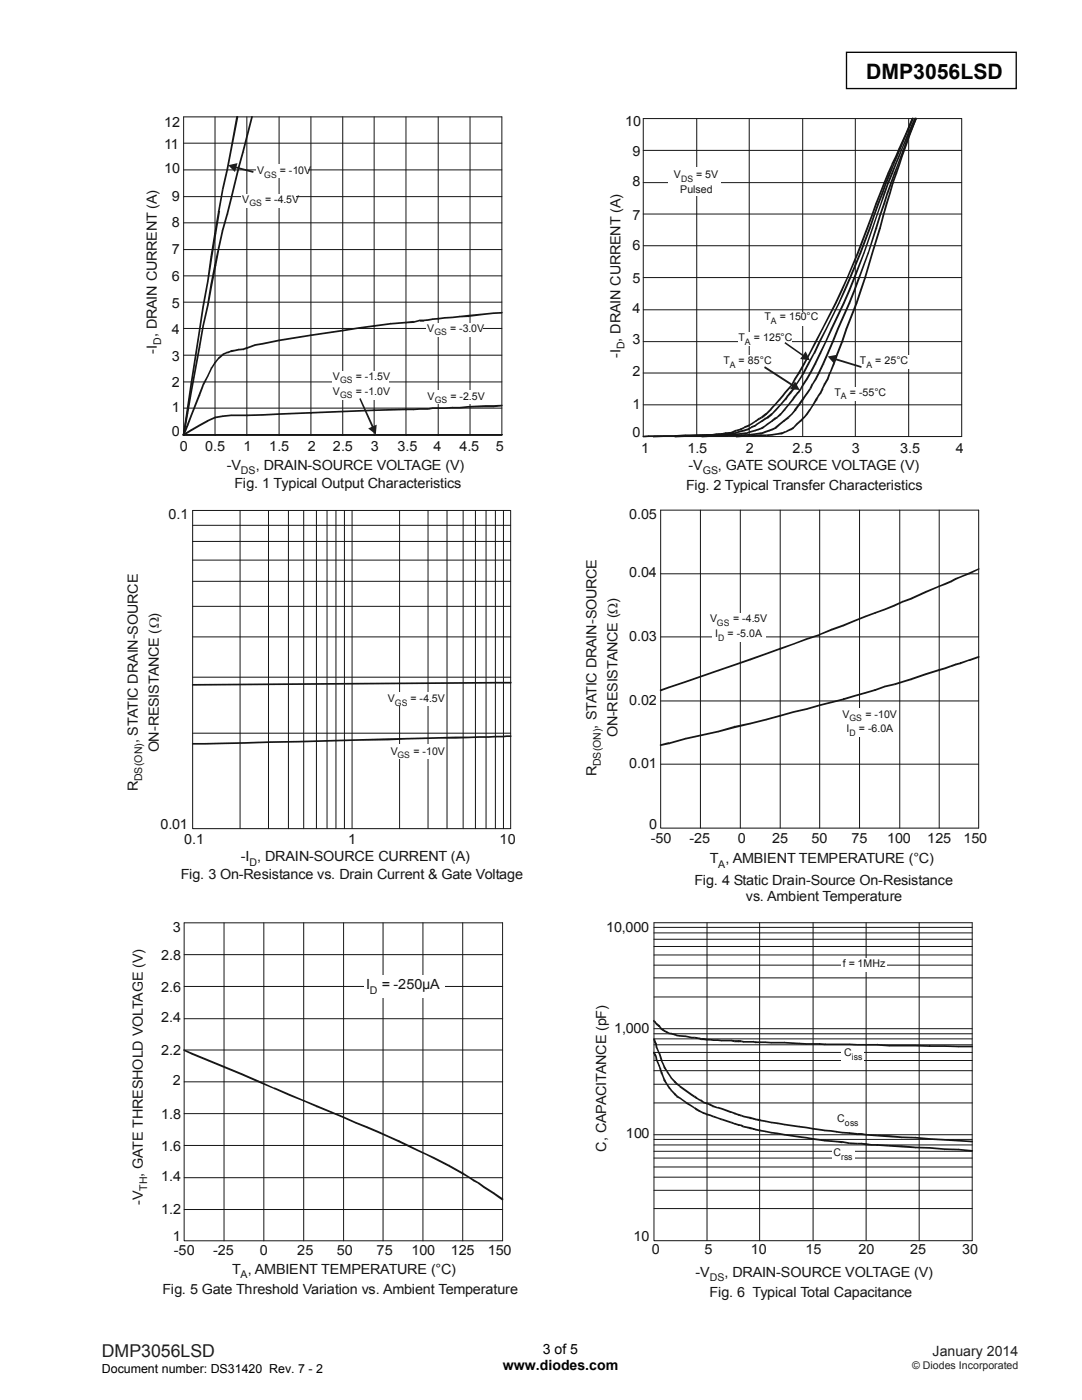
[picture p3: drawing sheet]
<svg xmlns="http://www.w3.org/2000/svg" width="216mm" height="279mm" viewBox="0 0 216 279" stroke-linecap="round" stroke-linejoin="round" font-family="sans-serif">
<defs><g id="words">
<text font-size="4.2" x="172.8" y="15.8">DMP3056LSD</text>
<text font-size="3.5" fill="#231f20" x="20.3" y="270.9">DMP3056LSD</text>
<g font-size="2.8" fill="#131516">
<text x="32.7" y="29.8">11</text>
<text x="32.7" y="25.3">12</text>
<text x="124.7" y="25.1">10</text>
<text x="32.7" y="34.6">10</text>
<text x="126.2" y="31.1">9</text>
<text x="34.3" y="40.1">9</text>
<text x="126.2" y="37.1">8</text>
<text x="34.3" y="45.4">8</text>
<text x="126.2" y="43.9">7</text>
<text x="34.3" y="50.7">7</text>
<text x="126.2" y="49.8">6</text>
<text x="34.3" y="56.1">6</text>
<text x="126.2" y="56.5">5</text>
<text x="34.3" y="61.4">5</text>
<text x="126.2" y="62.5">4</text>
<text x="31.3" y="70.5" transform="rotate(-90 31.3 70.5)">-I , DRAIN CURRENT (A)</text>
<text x="34.3" y="66.6">4</text>
<text x="123.8" y="71.4" transform="rotate(-90 123.8 71.4)">-I , DRAIN CURRENT (A)</text>
<text x="126.2" y="68.6">3</text>
<text x="34.3" y="77.2">2</text>
<text x="34.3" y="72.1">3</text>
<text x="126.2" y="75">2</text>
<text x="34.3" y="82.2">1</text>
<text x="126.2" y="81.6">1</text>
<text x="34.3" y="87">0</text>
<text x="35.9" y="89.9">0</text>
<text x="41" y="89.9">0.5</text>
<text x="48.6" y="89.9">1</text>
<text x="53.7" y="89.9">1.5</text>
<text x="61.4" y="89.9">2</text>
<text x="66.4" y="89.9">2.5</text>
<text x="74" y="89.9">3</text>
<text x="79.3" y="89.9">3.5</text>
<text x="86.5" y="89.9">4</text>
<text x="91.7" y="89.9">4.5</text>
<text x="99" y="89.9">5</text>
<text x="126.2" y="87.2">0</text>
<text x="45.3" y="93.7">-V</text>
<text x="51" y="93.7">, DRAIN-SOURCE VOLTAGE (V)</text>
<text x="127.9" y="90.4">1</text>
<text x="137.2" y="90.4">1.5</text>
<text x="137.4" y="93.8">-V</text>
<text x="143.2" y="93.8">, GATE SOURCE VOLTAGE (V)</text>
<text x="148.8" y="90.4">2</text>
<text x="158.1" y="90.4">2.5</text>
<text x="170" y="90.4">3</text>
<text x="179.6" y="90.4">3.5</text>
<text x="190.7" y="90.4">4</text>
<text x="46.8" y="97.5">Fig. 1 Typical Output Characteristics</text>
<text x="136.9" y="97.8">Fig. 2 Typical Transfer Characteristics</text>
<text x="33.6" y="103.6">0.1</text>
<text x="125.6" y="103.6">0.05</text>
<text x="125.6" y="115.2">0.04</text>
<text x="125.6" y="128">0.03</text>
<text x="125.6" y="140.7">0.02</text>
<text x="27.5" y="148.4" transform="rotate(-90 27.5 148.4)">, STATIC DRAIN-SOURCE</text>
<text x="119" y="145.4" transform="rotate(-90 119 145.4)">, STATIC DRAIN-SOURCE</text>
<text x="123.2" y="147.2" transform="rotate(-90 123.2 147.2)">ON-RESISTANCE (Ω)</text>
<text x="31.7" y="150.1" transform="rotate(-90 31.7 150.1)">ON-RESISTANCE (Ω)</text>
<text x="119" y="155" transform="rotate(-90 119 155)">R</text>
<text x="125.6" y="153.4">0.01</text>
<text x="27.5" y="157.9" transform="rotate(-90 27.5 157.9)">R</text>
<text x="32" y="165.5">0.01</text>
<text x="129.5" y="165.4">0</text>
<text x="36.7" y="168.4">0.1</text>
<text x="48.1" y="171.9">-I , DRAIN-SOURCE CURRENT (A)</text>
<text x="69.5" y="168.4">1</text>
<text x="99.7" y="168.4">10</text>
<text x="129.9" y="168.3">-50</text>
<text x="137.6" y="168.3">-25</text>
<text x="141.6" y="172.3">T , AMBIENT TEMPERATURE (°C)</text>
<text x="147.2" y="168.3">0</text>
<text x="154.1" y="168.3">25</text>
<text x="161.9" y="168.3">50</text>
<text x="169.9" y="168.3">75</text>
<text x="177" y="168.3">100</text>
<text x="185" y="168.3">125</text>
<text x="192.2" y="168.3">150</text>
<text x="36.1" y="175.4">Fig. 3 On-Resistance vs. Drain Current &amp; Gate Voltage</text>
<text x="138.6" y="176.6">Fig. 4 Static Drain-Source On-Resistance</text>
<text x="148.8" y="179.7">vs. Ambient Temperature</text>
<text x="32.2" y="191.5">2.8</text>
<text x="34.5" y="186">3</text>
<text x="120.9" y="186">10,000</text>
<text x="32.2" y="198">2.6</text>
<text x="73" y="197.5">I</text>
<text x="76.2" y="197.5">= -250µA</text>
<text x="32.2" y="204">2.4</text>
<text x="122.5" y="206.1">1,000</text>
<text x="32.2" y="210.6">2.2</text>
<text x="34.5" y="216.6">2</text>
<text x="32.2" y="223.3">1.8</text>
<text x="124.9" y="227.1">100</text>
<text x="32.2" y="229.7">1.6</text>
<text x="120.9" y="229.8" transform="rotate(-90 120.9 229.8)">C, CAPACITANCE (pF)</text>
<text x="28.5" y="234.9" transform="rotate(-90 28.5 234.9)">, GATE THRESHOLD VOLTAGE (V)</text>
<text x="32.2" y="235.7">1.4</text>
<text x="28.5" y="240.5" transform="rotate(-90 28.5 240.5)">-V</text>
<text x="32.2" y="242.3">1.2</text>
<text x="34.5" y="247.7">1</text>
<text x="34.7" y="250.5">-50</text>
<text x="42.5" y="250.5">-25</text>
<text x="51.9" y="250.5">0</text>
<text x="59.3" y="250.5">25</text>
<text x="67.2" y="250.5">50</text>
<text x="75.2" y="250.5">75</text>
<text x="82.1" y="250.5">100</text>
<text x="90" y="250.5">125</text>
<text x="97.3" y="250.5">150</text>
<text x="126.4" y="247.7">10</text>
<text x="130.1" y="250.3">0</text>
<text x="140.6" y="250.3">5</text>
<text x="149.8" y="250.3">10</text>
<text x="160.7" y="250.3">15</text>
<text x="171.3" y="250.3">20</text>
<text x="181.6" y="250.3">25</text>
<text x="192" y="250.3">30</text>
<text x="46.3" y="254.2">T , AMBIENT TEMPERATURE (°C)</text>
<text x="138.8" y="254.8">-V</text>
<text x="144.5" y="254.8">, DRAIN-SOURCE VOLTAGE (V)</text>
<text x="32.4" y="258.2">Fig. 5 Gate Threshold Variation vs. Ambient Temperature</text>
<text x="141.6" y="258.9">Fig. 6 Typical Total Capacitance</text>
</g>
<g font-size="2.8">
<text x="100.3" y="273.5">www.diodes.com</text>
<text x="108.3" y="270.2">3 of 5</text>
</g>
<text font-size="2.8" fill="#231f20" x="186.1" y="270.6">January 2014</text>
<text font-size="2.5" x="20.3" y="274">Document number: DS31420 Rev. 7 - 2</text>
<g font-size="2.1" fill="#131516">
<text x="51.3" y="34.7">V</text>
<text x="55.9" y="34.7">= -10V</text>
<text x="134.5" y="35.6">V</text>
<text x="138.9" y="35.6">= 5V</text>
<text x="48.3" y="40.5">V</text>
<text x="52.9" y="40.5">= -4.5V</text>
<text x="135.7" y="38.6">Pulsed</text>
<text x="152.5" y="63.9">T</text>
<text x="155.6" y="63.9">= 150°C</text>
<text x="32.2" y="68.9" transform="rotate(-90 32.2 68.9)">D</text>
<text x="85.2" y="66.2">V</text>
<text x="89.8" y="66.2">= -3.0V</text>
<text x="124.6" y="69.7" transform="rotate(-90 124.6 69.7)">D</text>
<text x="147.4" y="68.1">T</text>
<text x="150.4" y="68.1">= 125°C</text>
<text x="66.4" y="75.8">V</text>
<text x="71" y="75.8">= -1.5V</text>
<text x="144.3" y="72.7">T</text>
<text x="147.4" y="72.7">= 85°C</text>
<text x="171.6" y="72.7">T</text>
<text x="174.6" y="72.7">= 25°C</text>
<text x="66.4" y="78.8">V</text>
<text x="71" y="78.8">= -1.0V</text>
<text x="85.3" y="79.8">V</text>
<text x="89.9" y="79.8">= -2.5V</text>
<text x="166.5" y="79">T</text>
<text x="169.6" y="79">= -55°C</text>
<text x="48.1" y="94.6">DS</text>
<text x="140.3" y="94.7">GS</text>
<text x="141.7" y="124.2">V</text>
<text x="146.3" y="124.2">= -4.5V</text>
<text x="142.7" y="127.2">I</text>
<text x="145.2" y="127.2">= -5.0A</text>
<text x="77.4" y="140.1">V</text>
<text x="81.9" y="140.1">= -4.5V</text>
<text x="168.1" y="143.2">V</text>
<text x="172.7" y="143.2">= -10V</text>
<text x="168.9" y="146.2">I</text>
<text x="171.3" y="146.2">= -6.0A</text>
<text x="28.4" y="155.9" transform="rotate(-90 28.4 155.9)">DS(ON)</text>
<text x="78" y="150.6">V</text>
<text x="82.5" y="150.6">= -10V</text>
<text x="119.9" y="152.9" transform="rotate(-90 119.9 152.9)">DS(ON)</text>
<text x="49.8" y="172.7">D</text>
<text x="143.3" y="173.1">A</text>
<text x="168.2" y="193">f = 1MHz</text>
<text x="73.8" y="198.3">D</text>
<text x="168.4" y="210.7">C</text>
<text x="167.1" y="224">C</text>
<text x="166.3" y="230.7">C</text>
<text x="29.4" y="237.7" transform="rotate(-90 29.4 237.7)">TH</text>
<text x="48" y="255.1">A</text>
<text x="141.7" y="255.7">DS</text>
</g>
<text font-size="2.1" fill="#231f20" x="182" y="273.2">© Diodes Incorporated</text>
<g font-size="1.8" fill="#131516">
<text x="52.7" y="35.4">GS</text>
<text x="49.8" y="41.2">GS</text>
<text x="135.9" y="36.3">DS</text>
<text x="153.8" y="64.7">A</text>
<text x="86.7" y="66.9">GS</text>
<text x="148.7" y="68.8">A</text>
<text x="67.9" y="76.5">GS</text>
<text x="145.6" y="73.3">A</text>
<text x="172.9" y="73.4">A</text>
<text x="67.9" y="79.5">GS</text>
<text x="86.8" y="80.5">GS</text>
<text x="167.8" y="79.7">A</text>
<text x="143.1" y="124.9">GS</text>
<text x="143.3" y="127.9">D</text>
<text x="78.8" y="140.8">GS</text>
<text x="169.5" y="143.9">GS</text>
<text x="169.5" y="146.8">D</text>
<text x="79.3" y="151.3">GS</text>
<text x="169.9" y="211.5">iss</text>
<text x="168.6" y="224.8">oss</text>
<text x="167.8" y="231.5">rss</text>
</g>
</g></defs>
<path d="M168.9 10.4h33.9v7.3h-33.9z" fill="none" stroke="#000" stroke-width=".26"/>
<g fill="none" stroke="#131516" stroke-width=".2">
<path d="M36.6 23.3h63.5v63.5h-63.5zM36.6 39.2h63.5M36.6 33.9h63.5M36.6 28.6h63.5M42.9 23.3v63.5M49.3 23.3v63.5M55.7 23.3v63.5M62 23.3v63.5M68.4 23.3v63.5M74.7 23.3v63.5M81 23.3v63.5M87.4 23.3v63.5"/>
<path d="M93.8 23.3v63.5M36.6 55.1h63.5M36.6 49.8h63.5M36.6 44.5h63.5M36.6 76.2h63.5M36.6 70.9h63.5M36.6 65.6h63.5M36.6 60.3h63.5M36.6 81.4h63.5"/>
</g>
<g fill="#131516">
<path d="M36.5 86.6h.1v.4l-.1-.1zM36.6 86.6h6.3v.4h-6.3zM42.9 86.6l.3 .2-.3 .2z"/>
<path d="M42.8 86.6l.1 .4-.2-.2zM42.9 86.6h6.4v.4h-6.4zM49.3 86.6h.1v.3l-.1 .1z"/>
<path d="M49.2 86.6l.1 .4-.2-.2zM49.3 86.6h3.2v.4h-3.2zM52.5 86.6h3.2v.4h-3.2zM55.7 86.6h.2v.3l-.2 .1z"/>
<path d="M55.6 86.6l.1 .4-.2-.2zM55.7 86.6h6.3v.4h-6.3zM62 86.6h.2v.3l-.2 .1z"/>
<path d="M62 86.6v.4l-.1-.2zM62 86.6h6.4v.4h-6.4zM68.4 86.6l.2 .2-.2 .2z"/>
<path d="M68.2 86.6h.2v.4l-.2-.1zM68.4 86.6h6.3v.4h-6.3zM74.7 86.6l.2 .2-.2 .2z"/>
<path d="M74.6 86.6l.1 .4-.2-.2zM74.7 86.6h6.3v.4h-6.3zM81 86.6h.2v.3l-.2 .1z"/>
<path d="M80.9 86.6l.1 .4-.2-.2zM81 86.6h1.5v.4h-1.5zM82.5 86.6h1.3v.4h-1.3zM83.8 86.6h.8v.4h-.8zM84.6 86.6h.8v.4h-.8zM85.4 86.6h.9v.4h-.9zM86.3 86.6h1.1v.4h-1.1zM87.4 86.6h.2v.3l-.2 .1z"/>
<path d="M87.4 86.6v.4l-.1-.2zM87.4 86.6h1.3v.4h-1.3zM88.7 86.6h1.5v.4h-1.5zM90.2 86.6h1.6v.4h-1.6zM91.8 86.6h1.7v.4h-1.7zM93.5 86.6h3.3v.4h-3.3zM96.8 86.6h1.6v.4h-1.6zM98.4 86.6h1.7v.4h-1.7zM100.1 86.6l.2 .2-.2 .2z"/>
<path d="M36.5 86.6h.1v.4l-.1-.1zM36.6 86.6h6.3v.4h-6.3zM42.9 86.6l.3 .2-.3 .2z"/>
<path d="M42.8 86.6l.1 .4-.2-.2zM42.9 86.6h6.4v.4h-6.4zM49.3 86.6h.1v.3l-.1 .1z"/>
<path d="M49.2 86.6l.1 .4-.2-.2zM49.3 86.6h3.2v.4h-3.2zM52.5 86.6h3.2v.4h-3.2zM55.7 86.6h.2v.3l-.2 .1z"/>
<path d="M55.6 86.6l.1 .4-.2-.2zM55.7 86.6h6.3v.4h-6.3zM62 86.6h.2v.3l-.2 .1z"/>
<path d="M62 86.6v.4l-.1-.2zM62 86.6h6.4v.4h-6.4zM68.4 86.6l.2 .2-.2 .2z"/>
<path d="M68.2 86.6h.2v.4l-.2-.1zM68.4 86.6h6.3v.4h-6.3zM74.7 86.6l.2 .2-.2 .2z"/>
<path d="M74.6 86.6l.1 .4-.2-.2zM74.7 86.6h6.3v.4h-6.3zM81 86.6h.2v.3l-.2 .1z"/>
<path d="M80.9 86.6l.1 .4-.2-.2zM81 86.6h1.5v.4h-1.5zM82.5 86.6h1.3v.4h-1.3zM83.8 86.6h.8v.4h-.8zM84.6 86.6h.8v.4h-.8zM85.4 86.6h.9v.4h-.9zM86.3 86.6h1.1v.4h-1.1zM87.4 86.6h.2v.3l-.2 .1z"/>
<path d="M87.4 86.6v.4l-.1-.2zM87.4 86.6h1.3v.4h-1.3zM88.7 86.6h1.5v.4h-1.5zM90.2 86.6h1.6v.4h-1.6zM91.8 86.6h1.7v.4h-1.7zM93.5 86.6h3.3v.4h-3.3zM96.8 86.6h1.6v.4h-1.6zM98.4 86.6h1.7v.4h-1.7zM100.1 86.6l.2 .2-.2 .2z"/>
<path d="M36.5 86.7l.1-.1 .1 .4-.2-.1zM36.6 86.6l1.5-.9 .1 .3-1.5 1zM38.1 85.7l.1 .2zM38.1 85.7l1.6-.9 .2 .3-1.7 .9zM39.7 84.8l1.7-1 .2 .4-1.7 .9zM41.4 83.8l.1 .2zM41.4 83.8l1.5-.7 .1 .4-1.5 .7zM42.9 83.1l.2 .1-.1 .3z"/>
<path d="M42.7 83.3l.2-.2 .1 .4zM42.9 83.1l1.5-.2 .1 .3-1.5 .3zM44.4 82.9v.2zM44.4 82.9l1.7-.2v.4l-1.6 .1zM46.1 82.7v.2zM46.1 82.7h1.5v.4h-1.5zM47.6 82.7h1.7v.4h-1.7zM49.3 82.7l.1 .1v.3h-.1z"/>
<path d="M49.1 82.9l.2-.2v.4zM49.3 82.7l3.1-.1 .1 .4-3.2 .1zM52.4 82.6l3.3-.1v.3l-3.2 .2zM55.7 82.5l.2 .1v.2h-.2z"/>
<path d="M55.5 82.6l.2-.1v.3zM55.7 82.5l6.3-.3v.3l-6.3 .3zM62 82.2l.2 .3h-.2z"/>
<path d="M61.9 82.4l.1-.2v.3zM62 82.2l6.4-.2v.3l-6.4 .2zM68.4 82l.2 .1-.2 .2z"/>
<path d="M68.2 82h.2v.3h-.2zM68.4 82l6.3-.3v.3l-6.3 .3zM74.7 81.7l.2 .2-.2 .1z"/>
<path d="M74.6 81.7l.1 .3-.2-.1zM74.7 81.7l6.3-.2v.4l-6.3 .1zM81 81.5l.2 .1v.3h-.2z"/>
<path d="M80.8 81.7l.2-.2v.4zM81 81.5h1.5v.4h-1.5zM82.5 81.7v.2zM82.5 81.5l1.3-.1v.4l-1.3 .1zM83.8 81.4v.2zM83.8 81.4h.8v.4h-.8zM84.6 81.4h.8v.4h-.8zM85.4 81.6l.1 .2zM85.4 81.4l.9-.1v.3l-.8 .2zM86.3 81.3v.1zM86.3 81.3h1.1v.3h-1.1zM87.4 81.3l.2 .1v.2h-.2z"/>
<path d="M87.3 81.4l.1-.1v.3zM87.4 81.3h1.3v.3h-1.3zM88.7 81.4v.2zM88.7 81.3l1.5-.1v.3l-1.5 .1zM90.2 81.2v.2zM90.2 81.2h1.6v.3h-1.6zM91.8 81.4v.1zM91.8 81.2l1.6-.2 .1 .4-1.7 .1zM93.4 81l.1 .2zM93.4 81l3.4-.1v.4l-3.3 .1zM96.8 80.9v.1zM96.8 80.9h1.6v.4h-1.6zM98.4 81v.3zM98.4 80.9l1.7-.1v.3l-1.7 .2zM100.1 80.8l.2 .1-.2 .2z"/>
<path d="M36.5 86.7l.3 .2-.2 .1zM37.2 84.8l.4 .2-.8 1.9-.3-.2zM37.4 84.9l.2 .1zM38 82.9l.3 .1-.7 2-.4-.2zM38 82.9h.2zM39.6 78.8l.3 .1-1.6 4.1-.3-.1zM39.8 78.8l.1 .1zM40.4 76.8l.3 .1-.8 2-.3-.1zM40.4 76.7l.1 .1zM41.3 75l.3 .2-.9 1.7-.3-.2zM41.5 75.1l.1 .1zM42.1 73.4l.2 .2-.7 1.6-.3-.2zM42.1 73.4l.1 .1zM42.8 72.2l.3 .2-.8 1.2-.2-.2zM42.9 72.2h.2v.2l-.3-.2z"/>
<path d="M42.8 72.2l.3 .2-.3 .1zM43.6 71.3l.2 .2-.7 .9-.3-.2zM43.6 71.3l.1 .1zM43.6 71.3l.7-.7 .3 .3-.8 .7zM44.4 70.5v.2zM44.4 70.5l.9-.3 .1 .3-.9 .4zM45.3 70.2l.1 .2zM45.3 70.2l.7-.2 .2 .2-.8 .3zM46 69.9l.1 .1zM46 69.9l.8-.1 .1 .3-.8 .2zM46.8 69.8l.8-.2v.4l-.7 .1zM47.6 69.6v.2zM47.6 69.6l.9-.1 .1 .4-1 .1zM48.5 69.7l.1 .2zM48.5 69.5l.7-.2 .1 .3-.7 .3zM49.2 69.3l.2 .1-.1 .2z"/>
<path d="M49.1 69.4l.2-.1v.3zM49.3 69.3l1.6-.6v.3l-1.6 .6zM50.9 68.7v.2zM50.9 68.7l1.5-.3 .1 .4-1.6 .2zM52.5 68.6v.2zM52.4 68.4l3.3-.6 .1 .3-3.3 .7zM55.7 67.8h.2v.3z"/>
<path d="M55.6 67.8h.1l.1 .3-.3-.1zM55.7 67.8l3.1-.6 .1 .4-3.1 .5zM58.8 67.2l3.2-.5v.4l-3.1 .5zM62 66.7l.2 .2-.2 .2z"/>
<path d="M61.9 66.8l.1-.1v.4zM62 66.7l6.3-.9 .1 .3-6.4 1zM68.3 65.8l.3 .2-.2 .1z"/>
<path d="M68.2 65.9l.1-.1 .1 .3zM68.3 65.8l3.2-.5v.3l-3.1 .5zM71.5 65.3v.2zM71.5 65.3l3.2-.4v.3l-3.2 .4zM74.7 64.9l.2 .1-.2 .2z"/>
<path d="M74.5 65l.2-.1v.3zM74.7 64.9l3.2-.4v.3l-3.2 .4zM77.9 64.5v.1zM77.9 64.5l3.1-.3v.3l-3.1 .3zM81 64.2l.2 .2-.2 .1z"/>
<path d="M80.8 64.4l.2-.2v.3zM81 64.2l1.5-.2v.5h-1.5zM82.5 64.3v.2zM82.5 64.1l1.3-.3v.3l-1.3 .4zM83.8 63.8v.1zM83.8 63.8h.8v.4h-.8zM84.6 63.9v.3zM84.6 63.8l.8-.1 .1 .3-.9 .1zM85.4 63.7l.9-.2v.4l-.8 .1zM86.3 63.5v.2zM86.3 63.5l1.1-.1 .1 .4-1.2 .1zM87.4 63.4h.2l-.1 .4z"/>
<path d="M87.4 63.4l.1 .4-.2-.2zM87.4 63.4l1.3-.1v.3l-1.2 .2zM88.7 63.3v.1zM88.7 63.3l1.5-.1v.3l-1.5 .1zM90.2 63.2l1.6-.2v.4l-1.6 .1zM91.8 63v.2zM91.8 63l1.6-.2 .1 .5-1.7 .1zM93.5 63v.3zM93.4 62.8l3.4-.3v.3l-3.3 .5zM96.8 62.5v.2zM96.8 62.5l1.6-.2v.4l-1.6 .1zM98.4 62.3h1.7v.3l-1.7 .1zM100.1 62.3h.2l-.2 .3z"/>
<path d="M36.5 86.7l.3 .1-.1 .2h-.1zM37.2 82.5h.4l-.8 4.3-.3-.1zM37.4 82.5h.2zM38 78.2h.3l-.7 4.3h-.4zM38 78.2h.2zM39.6 69.4h.3l-1.6 8.8h-.3zM39.8 69.4h.1zM40.4 65h.3l-.8 4.4h-.3zM40.4 65h.1zM41.3 60.9l.3 .1-.9 4h-.3zM41.5 60.9l.1 .1zM42 56.7l.4 .1-.8 4.2-.3-.1zM42 56.7l.2 .1zM42.7 52.9l.5 .1-.8 3.8-.4-.1zM42.7 52.9l.3-.1 .2 .2z"/>
<path d="M42.7 52.9l.5 .1-.4 .1zM43.5 49.4l.3 .1-.6 3.5-.5-.1zM43.5 49.4h.2zM44.3 45.9l.3 .1-.8 3.5-.3-.1zM44.3 45.9h.1zM45.2 42.6l.3 .1-.9 3.3-.3-.1zM45.4 42.6l.1 .1zM46 39.6l.3 .1-.8 3-.3-.1zM46.1 39.6l.2 .1zM47.5 33.3l.3 .1-1.5 6.3-.3-.1zM47.5 33.3l.1 .1zM48.3 30.3l.4 .1-.9 3-.3-.1zM48.5 30.4h.2zM50.1 23.3l.3 .1-1.7 7-.4-.1zM50.2 23.2h.2v.2l-.3-.1z"/>
<path d="M36.5 86.8h.3l-.2 .2zM37.2 81.7l.4 .1-.8 5h-.3zM37.4 81.7l.2 .1zM38 76.6h.3l-.7 5.2-.4-.1zM38 76.6h.2zM39.6 66.2h.3l-1.6 10.4h-.3zM39.8 66.2h.1zM40.4 61.2h.3l-.8 5h-.3zM40.4 61.2h.1zM41.3 56.2h.3l-.9 5h-.3zM41.5 56.2h.1zM42 51.2h.4l-.8 5h-.3zM42 51.2h.2zM42.7 46.6l.5 .1-.8 4.5h-.4zM42.7 46.6l.3-.2 .2 .3z"/>
<path d="M42.7 46.6l.5 .1-.3 .1zM43.5 42.1h.4l-.7 4.6-.5-.1zM43.5 42.1h.2zM44.3 37.9h.3l-.8 4.2h-.3zM44.3 37.8l.1 .1zM45.2 33.7l.3 .1-.9 4.1-.3-.1zM45.4 33.7l.1 .1zM46 29.8h.3l-.8 4-.3-.1zM47.1 23.2l.5 .1-1.3 6.5h-.3zM47.2 23.2h.3l.1 .1-.5-.1z"/>
</g>
<g fill="#fff">
<path d="M51.2 32.9h10.3v2.6h-10.3z"/>
<path d="M48.2 38.7h10.9v2.7h-10.9z"/>
<path d="M85.2 64.5h11.2v2.6h-11.2z"/>
<path d="M85.2 77.9h11v2.6h-11z"/>
<path d="M66.4 74h11.2v5.8h-11.2z"/>
</g>
<g fill="#1f1a17">
<path d="M71.7 79.6l.2-.2 2.7 5.8-.4 .1z"/>
<path d="M47.1 33.2l3.5 1-.1 .3-3.5-.9z"/>
</g>
<g fill="#1f1a17">
<path d="M73.5 85.5l1.7-.7-.2 1.9 .2-1.9-.2 1.9z" fill-rule="evenodd"/>
<path d="M45.5 33l1.9-.4-.5 1.7z" fill-rule="evenodd"/>
</g>
<g fill="none" stroke="#131516" stroke-width=".2">
<path d="M128.4 36.4h63.5M128.4 30h63.5M128.4 23.7h63.5v63.4h-63.5zM139 23.7v63.4M149.5 23.7v63.4M160.2 23.7v63.4M170.7 23.7v63.4M181.3 23.7v63.4M128.4 55.4h63.5M128.4 49h63.5M128.4 42.7h63.5M128.4 74.4h63.5"/>
<path d="M128.4 68.2h63.5M128.4 61.8h63.5M128.4 80.8h63.5"/>
</g>
<g fill="#131516">
<path d="M146.9 87h.1v.3l-.2-.1zM147 87l1.1-.1v.3l-1.1 .1zM148.1 86.9v.1zM148.1 86.9h1.2v.3h-1.2zM149.3 87v.2zM149.3 86.9l2.5-.2v.3l-2.5 .2zM151.8 86.7v.2zM151.8 86.7h1.1v.3h-1.1zM152.9 86.9l.1 .1zM152.9 86.7l1.1-.1 .1 .4h-1.1zM154.1 86.8v.2zM154 86.6l1.1-.2v.4l-1 .2zM155.1 86.6v.2zM155.1 86.4l.8-.1v.4l-.8 .1zM155.9 86.3l.2 .1-.2 .3z"/>
<path d="M155.8 86.4h.1l.1 .3zM155.9 86.4l.7-.4 .1 .4-.7 .3zM156.7 86.2l.1 .2zM156.6 86.1l.6-.3 .1 .3-.5 .3zM157.2 85.8l.5-.3 .2 .4-.6 .2zM157.8 85.7l.1 .2zM157.7 85.5l.5-.2 .2 .3-.5 .3zM158.3 85.4l.1 .2zM158.9 84.5l.3 .3-.8 .7-.3-.2zM158.9 84.5l.2 .2zM158.9 84.5l.8-.7 .2 .3-.7 .7zM159.7 83.8h.2l.1 .2-.1 .1z"/>
<path d="M159.7 83.8l.2 .3-.1 .1-.2-.2zM160.3 83.1l.3 .3-.7 .7-.2-.3zM160.4 83.3l.2 .1zM160.8 82.6l.4 .1-.6 .7-.3-.2zM161 82.6l.2 .1zM161.4 81.7l.3 .3-.5 .7-.4-.1zM161.6 81.9l.1 .1zM162.1 80.7l.3 .2-.7 1.1-.3-.2zM162.1 80.7l.2-.1 .1 .3z"/>
<path d="M162.1 80.7l.3 .2-.3 .1zM162.7 79.6l.3 .3-.6 1-.3-.2zM162.9 79.7l.1 .2zM163.1 79l.3 .2-.4 .7-.3-.3zM163.1 78.9l.2 .2zM163.6 78.3l.3 .2-.5 .7-.3-.3zM163.7 78.4l.2 .1zM164 77.5l.3 .2-.4 .8-.3-.2zM164 77.5l.1 .1zM164.4 76.6l.3 .1-.5 1-.2-.2zM164.4 76.6h.2zM165 75.5l.3 .2-.6 1-.3-.1zM165.2 75.6l.1 .1zM165.4 74.4h.4l-.5 1.3-.3-.2zM165.4 74.4l.3-.1 .1 .1z"/>
<path d="M165.5 74.4l.3 .1-.2 .1-.2-.2zM166.2 72.6l.3 .1-.7 1.8-.3-.1zM166.3 72.7h.2zM166.9 70.5l.4 .1-.8 2.1h-.3zM166.9 70.5h.2zM167.9 68.1l.3 .2-.9 2.3-.4-.1zM168 68.2l.2 .1zM168.7 65.6l.4 .1-.9 2.6-.3-.2zM168.7 65.6h.2zM170.8 60.4l.3 .2-2 5.1-.4-.1zM170.9 60.5l.2 .1zM171.6 57.8l.3 .2-.8 2.6-.3-.2zM172.4 55.4l.4 .1-.9 2.5-.3-.2zM172.5 55.2l.3 .1v.2l-.4-.1z"/>
<path d="M172.4 55.4l.4 .1-.3 .1zM173.9 50.5l.3 .1-1.4 4.9-.4-.1zM175.4 45.5l.3 .2-1.5 4.9-.3-.1zM175.6 45.6l.1 .1zM176.1 43l.3 .1-.7 2.6-.3-.1zM176.1 43h.1zM176.7 40.6l.4 .2-.7 2.3-.3-.1zM176.7 40.6l.2 .1zM177.4 38.5l.4 .1-.7 2.2-.4-.2zM178 36.4h.4l-.6 2.2-.4-.1zM178 36.4l.3-.1 .1 .1z"/>
<path d="M178 36.4h.4l-.1 .2zM178.7 34.5l.3 .1-.6 1.8h-.4zM178.9 34.6h.1zM179.3 32.8l.3 .1-.6 1.7-.3-.1zM179.3 32.8h.2zM179.9 31.2l.2 .1-.5 1.6-.3-.1zM180.4 29.6l.3 .1-.6 1.6-.2-.1zM181.4 26.6l.3 .2-1 2.9-.3-.1zM181.4 26.6l.2 .1zM182.6 23.6l.3 .1-1.2 3.1-.3-.2zM182.7 23.5l.2 .1v.1l-.3-.1z"/>
<path d="M140 87h.1v.3l-.1-.1zM140.1 87l1.5-.1v.3l-1.5 .1zM141.6 86.9v.1zM141.6 86.9h1.6v.3h-1.6zM143.2 87v.2zM143.2 86.9l3.3-.2v.3l-3.3 .2zM146.5 86.7v.2zM146.5 86.7h1.6v.3h-1.6zM148.1 86.9v.1zM148 86.7l1.4-.1v.4h-1.3zM149.4 86.8v.2zM149.4 86.6l1.4-.2v.4l-1.4 .2zM150.8 86.6v.2zM150.8 86.4l1.1-.1v.4l-1.1 .1zM151.9 86.3l.1 .1-.1 .3z"/>
<path d="M151.7 86.4h.1l.2 .3zM151.8 86.4l.8-.4 .2 .4-.8 .3zM152.7 86.2l.1 .2zM152.6 86l.8-.2 .2 .3-.8 .3zM153.5 85.9l.1 .2zM153.4 85.8l.7-.3 .1 .4-.6 .2zM154.2 85.7v.2zM154.1 85.5l.6-.2v.3l-.5 .3zM154.7 85.4l.1 .2zM154.6 85.3l.9-.8 .3 .3-1 .8zM155.5 84.5l.2 .2zM155.5 84.5l.9-.7 .2 .3-.8 .7zM156.4 83.8h.2l.1 .2-.1 .1z"/>
<path d="M156.4 83.8l.2 .3h-.2zM156.4 83.8l.8-.7 .3 .4-.9 .6zM157.4 83.3l.1 .2zM157.2 83.1l.7-.5 .2 .1-.6 .7zM158 82.6l.1 .1zM158.6 81.7l.2 .3-.7 .7-.2-.1zM158.6 81.9l.2 .1zM159.2 80.7l.4 .2-.8 1.1-.3-.3zM159.2 80.7l.3-.1 .1 .3z"/>
<path d="M159.2 80.7l.4 .2-.3 .1zM160 79.6l.3 .3-.7 1-.4-.2zM160.5 78.9l.3 .3-.5 .7-.3-.3zM160.9 78.3l.4 .2-.5 .7-.3-.3zM161.5 77.5l.3 .2-.5 .8-.4-.2zM161.7 77.6l.2 .1h-.1zM161.9 76.6l.4 .1-.4 1-.4-.2zM161.9 76.6h.2zM162.6 75.5l.4 .2-.7 1-.3-.1zM162.8 75.6l.2 .1zM163.2 74.4l.4 .1-.6 1.2-.4-.2zM163.2 74.4l.3-.1 .1 .2z"/>
<path d="M163.2 74.4l.4 .1-.3 .1zM164.1 72.6l.3 .1-.8 1.8-.4-.1zM164.2 72.7h.2zM165 70.5l.3 .1-.9 2.1-.3-.1zM165.2 70.5l.1 .1zM166 68.1l.3 .2-1 2.3-.3-.1zM166.2 68.2l.1 .1zM167 65.6l.4 .1-1.1 2.6-.3-.2zM167 65.6h.2zM169.3 60.4l.4 .2-2.3 5.1-.4-.1zM169.5 60.5l.2 .1zM170.3 57.8l.4 .2-1 2.6-.4-.2zM170.5 57.9l.2 .1zM171.3 55.3l.3 .2-.9 2.5-.4-.2zM171.3 55.2h.2l.1 .3-.3-.2z"/>
<path d="M171.3 55.4l.3 .1-.2 .1zM173.1 50.4l.3 .2-1.8 4.9-.3-.1zM173.2 50.5l.2 .1zM174.6 45.5l.4 .2-1.6 4.9-.3-.1zM174.8 45.6l.2 .1zM175.4 43l.3 .1-.7 2.6-.4-.2zM175.4 43h.2zM176.2 40.6l.4 .2-.9 2.3-.3-.1zM176.4 40.7l.2 .1zM176.9 38.5l.3 .1-.6 2.2-.4-.2zM176.9 38.5l.2 .1zM177.7 36.4h.3l-.8 2.3-.3-.2zM177.7 36.4l.2-.1 .1 .1z"/>
<path d="M177.7 36.4h.3l-.1 .2h-.1zM178.4 34.5l.3 .1-.7 1.8h-.3zM178.4 34.5l.1 .1zM179 32.8l.3 .1-.6 1.8-.3-.2zM179 32.8h.2zM179.6 31.2l.4 .1-.7 1.6-.3-.1zM179.8 31.3h.2zM180.2 29.6l.4 .1-.6 1.6-.4-.1zM180.2 29.6l.2 .1zM181.3 26.6l.4 .2-1.1 2.9-.4-.1zM181.3 26.6l.2 .1zM182.6 23.6l.3 .1-1.2 3.1-.4-.2zM182.7 23.5h.1l.1 .2-.3-.1z"/>
<path d="M134.6 87h.2v.3h-.2zM134.8 87l1.8-.1v.3l-1.8 .1zM136.6 86.9v.1zM136.6 86.9h1.8v.3h-1.8zM138.4 87v.2zM138.4 86.9l3.9-.2v.3l-3.9 .2zM142.3 86.7v.2zM142.3 86.7h1.9v.3h-1.9zM144.2 86.9v.1zM144.2 86.7l1.7-.1v.4h-1.7zM145.9 86.8v.2zM145.9 86.6l1.6-.2v.4l-1.6 .2zM147.5 86.6v.2zM147.5 86.4l1.2-.1 .1 .4-1.3 .1zM148.7 86.3l.2 .1-.1 .3z"/>
<path d="M148.6 86.5l.1-.1 .1 .3zM148.7 86.4l1-.4 .1 .4-1 .3zM149.7 86l.9-.2 .1 .3-.9 .3zM150.7 85.9v.2zM150.6 85.8l.8-.3v.4l-.7 .2zM151.4 85.7v.2zM151.4 85.5l.6-.2 .1 .3-.7 .3zM152 85.4l.2 .2zM152 85.3l.5-.4 .2 .3-.5 .4zM152.5 84.9l.6-.4 .2 .3-.6 .4zM153.1 84.5l1-.7 .1 .3-.9 .7zM154.1 83.8l.2 .2-.1 .1z"/>
<path d="M154 83.8l.2 .3v.1l-.2-.1zM154 83.8l.5-.4 .2 .3-.5 .4zM154.5 83.4l.1 .2zM154.5 83.4l.5-.3 .2 .4-.5 .2zM155.1 83.3l.1 .2zM155 83.1l.7-.6 .2 .3-.7 .6zM155.9 82.6v.2zM156.4 81.7l.2 .3-.7 .7-.2-.1zM156.5 81.9l.1 .1zM157.2 80.7l.3 .2-.9 1.1-.2-.3zM157.2 80.7l.3-.1v.2v.1z"/>
<path d="M157.2 80.7l.3 .2-.3 .1zM158.1 79.6l.2 .3-.8 1-.3-.2zM158.2 79.7l.1 .2zM158.5 78.9l.3 .3-.5 .7-.2-.3zM158.5 78.9l.1 .2zM159.1 78.3l.2 .2-.5 .7-.2-.3zM159.2 78.4l.2 .1zM159.7 77.5l.2 .2-.5 .8-.3-.2zM159.7 77.6l.2 .1zM160.2 76.6l.3 .1-.6 1-.2-.2zM160.2 76.6h.1zM160.8 75.5l.4 .2-.7 1-.3-.1zM161 75.6l.2 .1zM161.5 74.4l.4 .1-.7 1.2-.4-.2zM161.5 74.4l.3-.1 .1 .2z"/>
<path d="M161.5 74.4l.4 .1-.3 .1zM162.5 72.6l.3 .1-.9 1.8-.4-.1zM162.6 72.7h.2zM163.5 70.5l.3 .1-1 2.1-.3-.1zM163.6 70.5l.2 .1zM164.7 68.1l.2 .2-1.1 2.3-.3-.1zM164.7 68.2l.2 .1zM165.8 65.6l.3 .1-1.2 2.6-.2-.2zM165.8 65.6h.1zM168.2 60.4l.4 .2-2.5 5.1-.3-.1zM168.4 60.5l.2 .1zM169.3 57.8l.4 .2-1.1 2.6-.4-.2zM169.5 57.9l.2 .1zM170.3 55.3l.4 .2-1 2.5-.4-.2zM170.4 55.2h.2l.1 .3-.4-.2z"/>
<path d="M170.3 55.3l.4 .2-.3 .1zM172.3 50.4l.2 .2-1.8 4.9-.4-.2zM172.4 50.5l.1 .1zM174 45.5l.2 .2-1.7 4.9-.2-.2zM174.1 45.6l.1 .1zM174.8 43l.3 .1-.9 2.6-.2-.2zM175.7 40.6l.2 .2-.8 2.3-.3-.1zM176.3 38.5l.4 .2-.8 2.1-.2-.2zM177.1 36.4h.3l-.7 2.3-.4-.2zM177.1 36.4l.2-.1 .1 .1z"/>
<path d="M177.1 36.4l.3 .1-.2 .1zM177.8 34.5l.4 .2-.8 1.8-.3-.1zM178 34.6l.2 .1zM178.5 32.8l.4 .1-.7 1.8-.4-.2zM178.5 32.8h.2zM179.2 31.2l.3 .1-.6 1.6-.4-.1zM179.9 29.6l.2 .1-.6 1.6-.3-.1zM179.9 29.6l.1 .1zM181.1 26.6l.3 .2-1.3 2.9-.2-.1zM181.1 26.6l.1 .1zM182.4 23.6l.3 .1-1.3 3.1-.3-.2zM182.4 23.6l.2-.1 .1 .2z"/>
<path d="M130.3 87h.1l.1 .3h-.2zM130.4 87l2.1-.1v.3l-2 .1zM132.5 86.9v.1zM132.5 86.9h2.2v.3h-2.2zM134.7 86.9h2.2v.3h-2.2zM136.9 87v.2zM136.9 86.9l2.2-.2v.3l-2.2 .2zM139.1 86.7v.2zM139.1 86.7h2v.3h-2zM141.1 86.9v.1zM141.1 86.7l2.1-.1v.4h-2.1zM143.2 86.8v.2zM143.2 86.6l1.7-.2v.4l-1.7 .2zM144.9 86.4v.2zM144.9 86.4h.8v.4h-.8zM145.7 86.6v.2zM145.6 86.4l.8-.1 .1 .4-.8 .1zM146.4 86.3l.2 .1-.1 .3z"/>
<path d="M146.3 86.4l.2 .3zM146.4 86.4l1-.4 .1 .4-1 .3zM147.5 86.2v.2zM147.4 86l.9-.2 .2 .3-1 .3zM148.4 85.9l.1 .2zM148.3 85.8l.9-.3 .1 .4-.8 .2zM149.2 85.7l.1 .2zM149.2 85.5l.6-.3 .2 .2-.7 .5zM149.8 85.1l.1 .2zM149.8 85.1l.7-.3 .1 .4-.6 .2zM150.6 85l.1 .2zM150.4 84.9l.6-.4 .2 .3-.5 .4zM151 84.5l.1 .2zM151 84.5l1-.7 .3 .3-1.1 .7zM152 83.8l.3 .1v.2z"/>
<path d="M152 83.8l.3 .3h-.3zM152 83.8l.6-.4 .2 .3-.5 .4zM152.6 83.4l.1 .2zM152.6 83.4l.5-.3 .2 .4-.5 .2zM153.2 83.3l.1 .2zM153.1 83.1l.8-.6 .3 .3-.9 .7zM154.1 82.6l.1 .2zM154.7 81.7l.2 .3-.7 .7-.3-.1zM154.8 81.9l.1 .1zM155.6 80.7l.3 .2-1 1.1-.2-.3zM155.6 80.7l.3-.1v.2v.1z"/>
<path d="M155.6 80.7l.3 .2-.3 .1zM156.5 79.6l.3 .3-.9 1-.3-.2zM156.7 79.7l.2 .2zM157 78.9l.3 .3-.4 .7-.4-.3zM157 78.9l.1 .2zM157.5 78.3l.4 .2-.6 .7-.3-.3zM157.7 78.4l.2 .1zM158.2 77.5l.3 .2-.6 .8-.4-.2zM158.4 77.6l.2 .1zM158.8 76.6l.3 .1-.5 1-.4-.2zM158.8 76.6h.1zM159.5 75.5l.2 .2-.6 1-.3-.1zM159.5 75.5l.1 .1zM160.2 74.4l.3 .1-.8 1.2-.2-.2zM160.2 74.4l.2-.1 .1 .2z"/>
<path d="M160.2 74.4l.3 .1-.2 .1zM161.1 72.6l.3 .1-.9 1.8-.3-.1zM161.3 72.7h.1zM162.3 70.5l.2 .1-1.1 2.1-.3-.1zM162.5 70.5l.1 .1zM163.4 68.1l.3 .2-1.1 2.3-.3-.1zM163.4 68.1l.2 .1zM164.7 65.6l.3 .1-1.3 2.6-.3-.2zM164.9 65.6l.1 .1zM167.3 60.4l.2 .2-2.5 5.1-.3-.1zM167.4 60.5l.1 .1zM168.4 57.8l.3 .2-1.2 2.6-.2-.2zM169.5 55.3l.3 .2-1.1 2.5-.3-.2zM169.6 55.2h.1l.1 .3-.3-.2z"/>
<path d="M169.5 55.3l.3 .2-.2 .1zM171.5 50.4l.4 .2-2.1 4.9-.3-.2zM171.7 50.5l.2 .1zM173.4 45.5l.3 .2-1.8 4.9-.4-.2zM173.5 45.6l.2 .1zM174.2 43l.4 .1-.9 2.6-.3-.2zM174.2 43h.2zM175.1 40.6l.3 .2-.8 2.3-.4-.1zM175.1 40.6l.1 .1zM175.9 38.5l.3 .2-.8 2.1-.3-.2zM176.1 38.6l.1 .1zM176.7 36.4h.3l-.8 2.3-.3-.2zM176.7 36.4l.1-.1 .2 .1z"/>
<path d="M176.7 36.4l.3 .1-.3 .1zM177.4 34.5l.4 .2-.8 1.8-.3-.1zM177.4 34.5l.2 .1zM178.2 32.8l.2 .1-.6 1.8-.4-.2zM178.4 32.8v.1zM178.8 31.2l.3 .1-.7 1.6-.2-.1zM179.5 29.6l.3 .1-.7 1.6-.3-.1zM179.5 29.6l.1 .1zM180.7 26.6l.3 .2-1.2 2.9-.3-.1zM180.7 26.6l.2 .1zM182 23.6l.3 .1-1.3 3.1-.3-.2zM182 23.6l.2-.1 .1 .2z"/>
<path d="M128.3 87l.1 .3-.2-.2zM128.4 87l1.1-.1v.3l-1.1 .1zM129.5 86.9v.1zM129.5 86.9h2.4v.3h-2.4zM131.9 86.9h2.4v.3h-2.4zM134.3 87v.2zM134.3 86.9l2.4-.2v.3l-2.4 .2zM136.7 86.7v.2zM136.7 86.7h2.4v.3h-2.4zM139.1 86.9v.1zM139.1 86.7l2.1-.1 .1 .4h-2.2zM141.2 86.6v.2zM141.2 86.6h1v.4h-1zM142.2 86.8v.2zM142.1 86.6l1-.2 .1 .4-1 .2zM143.1 86.4l.1 .2zM143.2 86.4h.9v.4h-.9zM144.1 86.6v.2zM144 86.4l.8-.1v.4l-.7 .1zM144.8 86.3l.2 .1-.2 .3z"/>
<path d="M144.8 86.3v.4l-.1-.1zM144.8 86.3l1.1-.1v.3l-1.1 .2zM145.9 86.4l.1 .1zM145.9 86.2l.9-.4 .2 .3-1 .4zM146.8 85.8l.1 .1zM146.9 85.8l.9-.3 .1 .4-.9 .2zM147.8 85.7l.1 .2zM147.7 85.5l.8-.3 .2 .2-.8 .5zM148.5 85.1l.1 .2zM148.5 85.1l.7-.3 .1 .4-.6 .2zM149.2 85l.1 .2zM149.2 84.8l.6-.3 .2 .3-.7 .4zM149.9 84.7l.1 .1zM149.8 84.5l1.1-.7 .1 .3-1 .7zM150.9 83.8l.2 .1-.1 .2z"/>
<path d="M150.8 83.9l.1-.1 .1 .3h-.2zM150.9 83.8l.5-.4 .2 .3-.6 .4zM151.4 83.4l.1 .2zM151.4 83.4l.5-.3 .1 .4-.4 .2zM152 83.3l.1 .2zM151.9 83.1l.8-.6 .3 .3-.9 .7zM152.8 82.6l.2 .2zM152.7 82.6l.9-.9 .2 .3-.8 .8zM153.6 81.9l.2 .1zM154 81.2l.2 .2-.4 .6-.2-.3zM154 81.2l.5-.5 .2 .2-.5 .5zM154.5 80.7l.2-.1v.3z"/>
<path d="M154.5 80.7l.2 .2-.2 .1zM155.4 79.6l.3 .3-1 1-.2-.2zM155.5 79.7l.2 .2zM156 78.9l.3 .3-.6 .7-.3-.3zM156.5 78.3l.3 .2-.5 .7-.3-.3zM156.7 78.4l.1 .1zM157.2 77.5l.3 .2-.7 .8-.3-.2zM157.9 76.7l.2 .2-.6 .8-.3-.2zM158 76.8l.1 .1zM158.5 75.5l.3 .2-.7 1.2-.2-.2zM158.5 75.5l.1 .1zM159.2 74.4l.4 .1-.8 1.2-.3-.2zM159.2 74.4l.3-.1 .1 .2z"/>
<path d="M159.2 74.4l.4 .1h-.3zM160.3 72.6l.3 .1-1 1.8-.4-.1zM160.4 72.7h.2zM161.4 70.5l.3 .1-1.1 2.1-.3-.1zM161.6 70.5l.1 .1zM162.6 68.1l.4 .2-1.3 2.3-.3-.1zM162.6 68.1l.2 .1zM164 65.6l.2 .1-1.2 2.6-.4-.2zM164.1 65.6l.1 .1zM166.6 60.4l.3 .2-2.7 5.1-.2-.1zM166.8 60.5l.1 .1zM167.8 57.8l.3 .2-1.2 2.6-.3-.2zM168 57.9l.1 .1zM169 55.3l.2 .2-1.1 2.5-.3-.2zM169.1 55.2l.2 .1-.1 .2-.2-.2z"/>
<path d="M169 55.3l.2 .2-.1 .1zM171 50.4l.3 .2-2.1 4.9-.2-.2zM171.2 50.5l.1 .1zM172.9 45.5l.3 .2-1.9 4.9-.3-.2zM173 45.6l.2 .1zM173.8 43l.3 .1-.9 2.6-.3-.2zM174 43l.1 .1zM174.6 40.6l.4 .2-.9 2.3-.3-.1zM174.6 40.6l.2 .1zM175.5 38.5l.3 .2-.8 2.1-.4-.2zM176.3 36.4l.4 .1-.9 2.2-.3-.2zM176.3 36.4l.3-.1 .1 .2z"/>
<path d="M176.3 36.4l.4 .1-.2 .1zM177.1 34.5l.3 .2-.7 1.8-.4-.1zM177.1 34.5l.1 .1zM177.8 32.8l.4 .1-.8 1.8-.3-.2zM177.8 32.7l.2 .1zM178.6 31.2l.3 .1-.7 1.6-.4-.2zM178.8 31.3h.1zM179.3 29.6l.3 .1-.7 1.6-.3-.1zM179.3 29.6l.2 .1zM180.6 26.6l.3 .2-1.3 3-.3-.2zM180.7 26.7l.2 .1zM181.9 23.6l.3 .1-1.3 3.1-.3-.2zM181.9 23.6l.3-.1v.2z"/>
</g>
<g fill="#fff">
<path d="M166.4 77.2h10.5v2.7h-10.5z"/>
<path d="M171.4 71h10.6v2.7h-10.6z"/>
<path d="M144.3 70.9h10.5v2.7h-10.5z"/>
<path d="M147.3 66.3h10.6v2.7h-10.6z"/>
<path d="M152.4 62.3h10.6v2.7h-10.6z"/>
</g>
<g fill="#1f1a17">
<path d="M166.7 71.5l5.2 1.6v.3l-5.4-1.6z"/>
<path d="M152.6 73.1l5.8 3.7-.2 .4-5.7-3.8z"/>
<path d="M156.7 68.3l3.7 2.6-.1 .2-3.8-2.6z"/>
</g>
<g fill="#1f1a17">
<path d="M165.2 71.1l1.8-.3-.6 1.8z" fill-rule="evenodd"/>
<path d="M158.6 76.1l1 1.7-2-.1 1-1.6 1 1.7z" fill-rule="evenodd"/>
<path d="M160.8 70.1l.8 1.8-1.9-.3 1.1-1.5 .8 1.8z" fill-rule="evenodd"/>
</g>
<path d="M133.3 33.5h10.6v5.6h-10.6z" fill="#fff"/>
<g fill="none" stroke="#131516" stroke-width=".2">
<path d="M38.4 101.9h63.5v63.5h-63.5zM38.4 116h63.5M38.4 111.8h63.5M38.4 108.1h63.5M38.4 104.8h63.5M47.9 101.9v63.5M53.6 101.9v63.5M57.6 101.9v63.5M60.6 101.9v63.5M63.1 101.9v63.5M65.3 101.9v63.5M67 101.9v63.5"/>
<path d="M68.7 101.9v63.5M70.3 101.9v63.5M79.7 101.9v63.5M85.4 101.9v63.5M89.2 101.9v63.5M92.4 101.9v63.5M94.9 101.9v63.5M97 101.9v63.5M98.8 101.9v63.5M100.5 101.9v63.5M38.4 135.1h63.5M38.4 127.1h63.5"/>
<path d="M38.4 121h63.5M38.4 146.3h63.5"/>
</g>
<g fill="#131516">
<path d="M38.3 136.7l.1-.2v.3zM38.4 136.5l60.4-.4v.3l-60.4 .4zM98.8 136.1h.2v.2l-.2 .1z"/>
<path d="M98.8 136.1v.3l-.1-.2zM98.8 136.1h.6v.3h-.6zM99.4 136.1h.5v.3h-.5zM99.9 136.1h.7v.3h-.7zM100.6 136.1h.6v.3h-.6zM101.2 136.1h.7v.3h-.7zM101.9 136.1h.2v.2l-.2 .1z"/>
<path d="M38.3 148.4l.1-.1v.3zM38.4 148.3l.1 .3zM38.5 148.3l38.9-1v.5l-36.5 .8h-2.4zM77.4 147.3l21.4-.5v.4l-1.3 .1-20.1 .5zM98.8 146.8l.2 .1v.3h-.2z"/>
<path d="M98.7 147l.1-.2v.4zM98.8 146.8h1.6v.4h-1.6zM100.4 146.8l1.5-.1v.4l-1.5 .1zM101.9 146.7l.2 .1-.2 .3z"/>
</g>
<g fill="#fff">
<path d="M78 148.6h10v2.8h-10z"/>
<path d="M77.4 138.2h10.1v2.7h-10.1z"/>
</g>
<path d="M131.8 101.8h63.5v63.5h-63.5zM131.8 114.5h63.5M139.8 101.8v63.5M147.7 101.8v63.5M155.7 101.8v63.5M163.6 101.8v63.5M171.5 101.8v63.5M179.5 101.8v63.5M187.4 101.8v63.5M131.8 139.9h63.5M131.8 127.1h63.5M131.8 152.5h63.5" fill="none" stroke="#131516" stroke-width=".2"/>
<g fill="#131516">
<path d="M131.7 148.6l.1-.1 .1 .4-.2-.1zM131.8 148.5l1.6-.4 .1 .4-1.6 .4zM133.5 148.4v.1zM133.4 148.2l3.3-.9 .1 .3-3.3 .9zM136.7 147.3l.1 .1zM136.7 147.3l6.6-1.5 .1 .4-6.6 1.4zM143.4 146v.2zM143.3 145.8l3.2-.9 .1 .4-3.2 .9zM146.5 144.9v.2zM146.5 144.9l3.3-.7v.3l-3.2 .8zM149.8 144.4v.1zM149.8 144.2l3-.8 .1 .4-3.1 .7zM152.8 143.6l.1 .2zM152.8 143.4l2.8-.7 .1 .3-2.8 .8zM155.6 142.7h.2l.1 .2-.2 .1z"/>
<path d="M155.5 142.8l.1-.1 .1 .3zM155.6 142.7l2.7-.8 .1 .4-2.7 .7zM158.3 141.9l.1 .2zM158.3 141.9l2.6-.6 .1 .4-2.6 .6zM161 141.5v.2zM160.9 141.3l2.7-.7v.3l-2.6 .8zM163.6 140.6v.1zM163.6 140.6l2.3-.6 .1 .3-2.4 .6zM165.9 140l2.4-.6 .1 .3-2.4 .6zM168.3 139.6l.1 .1zM168.2 139.4l2.3-.7 .1 .3-2.2 .7zM170.6 138.9v.1zM170.5 138.7l2.1-.6 .1 .4-2.1 .5zM172.7 138.3v.2zM172.6 138.1l2-.6 .1 .4-2 .6zM174.6 137.5l.2 .1-.1 .3z"/>
<path d="M174.5 137.6l.1-.1 .1 .4h-.1zM174.6 137.5l1.9-.7 .1 .4-1.9 .7zM176.5 136.8l.1 .2zM176.5 136.8l1.9-.4v.4l-1.8 .4zM178.4 136.6l.1 .2zM178.4 136.4l1.6-.5 .1 .3-1.6 .6zM180 135.9l1.7-.5 .1 .3-1.7 .5zM181.7 135.6l.1 .1zM181.7 135.4l2.9-1 .2 .3-3 1zM184.6 134.4l.1 .2zM184.6 134.4l2.7-.9 .2 .4-2.7 .8zM187.3 133.5l.3 .1-.1 .3z"/>
<path d="M187.2 133.6l.1-.1 .2 .4-.3-.1zM187.3 133.5l1.2-.3 .2 .3-1.2 .4zM188.5 133.2l1.2-.4 .1 .3-1.1 .4zM189.8 132.9l.1 .2zM189.7 132.8l.9-.4 .2 .4-.9 .3zM190.6 132.4l.1 .2zM190.6 132.4l1-.2 .1 .3-.9 .3zM191.6 132.4l.1 .1zM191.6 132.2l1.7-.6 .2 .2-1.8 .7zM193.3 131.6l.1 .2zM193.3 131.6l2-.7 .1 .4-1.9 .6zM195.3 130.9l.2 .2-.1 .2z"/>
<path d="M131.7 137.7v-.1l.2 .3h-.2zM131.7 137.6l1.7-.6 .1 .4-1.6 .5zM133.4 137l.1 .2zM133.4 137l3.3-1.1 .1 .3-3.3 1.2zM136.7 135.9l6.6-2.3 .1 .4-6.6 2.2zM143.4 133.8v.2zM143.3 133.6l3.2-1.1 .1 .4-3.2 1.1zM146.5 132.5l3.2-1.1 .1 .4-3.2 1.1zM149.8 131.6v.2zM149.7 131.4l3.1-1.1 .1 .4-3.1 1.1zM152.8 130.3v.2zM152.8 130.3l2.8-1 .1 .3-2.8 1.1zM155.6 129.3h.2l.1 .3h-.2z"/>
<path d="M155.5 129.4l.1-.1 .2 .3h-.3zM155.6 129.3l2.7-.9 .2 .2-2.7 1zM158.4 128.5l.1 .1zM158.3 128.4l2.6-1 .1 .3-2.5 .9zM160.9 127.4l.1 .1zM160.9 127.4l2.7-.9v.4l-2.6 .8zM163.6 126.7v.2zM163.5 126.5l2.3-1 .2 .3-2.4 1zM165.8 125.5l.1 .2zM165.8 125.5l2.4-.8 .2 .3-2.4 .8zM168.3 124.8l.1 .2zM168.2 124.7l2.3-1 .1 .4-2.2 .9zM170.6 123.9v.2zM170.5 123.7l2.1-.8 .1 .3-2.1 .9zM172.6 122.9l.1 .1zM172.6 122.9l2-.8 .1 .3-2 .8zM174.6 122.1l.2 .2-.1 .1z"/>
<path d="M174.5 122.3l.1-.2 .1 .3zM174.6 122.1l1.9-.6 .1 .3-1.9 .6zM176.5 121.5l1.9-.8 .1 .3-1.9 .8zM178.4 120.9l.1 .1zM178.4 120.7l1.6-.8 .1 .4-1.6 .7zM180 119.9v.2zM180 119.9l1.7-.6 .1 .4-1.7 .6zM181.7 119.5l.1 .2zM181.7 119.3l2.9-1.3 .2 .3-3 1.4zM184.6 118l.1 .2zM184.6 118l2.7-1.1 .2 .2-2.7 1.2zM187.3 116.9l.3 .1-.1 .1z"/>
<path d="M187.2 117l.1-.1 .2 .2zM187.3 116.9l1.2-.5 .2 .3-1.2 .4zM188.5 116.4l1.2-.5 .2 .3-1.2 .5zM189.8 116l.1 .2zM189.7 115.9l.9-.5 .2 .3-.9 .5zM190.6 115.4l.1 .1zM190.6 115.4l1-.4 .1 .3-.9 .4zM191.6 115.2l.1 .1zM191.6 115l1.7-.7 .2 .3-1.8 .7zM193.4 114.4l.1 .2zM193.3 114.3l2-.9 .1 .3-1.9 .9zM195.3 113.4l.2 .1-.1 .2z"/>
</g>
<g fill="#fff">
<path d="M168.2 141.3h10.7v5.8h-10.7z"/>
<path d="M142.1 122.4h10.7v5.7h-10.7z"/>
</g>
<g fill="none" stroke="#131516" stroke-width=".2">
<path d="M36.7 184.2h63.6v63.4h-63.6zM36.7 196.9h63.6M36.7 190.5h63.6M44.7 184.2v63.4M52.6 184.2v63.4M60.6 184.2v63.4M68.6 184.2v63.4M76.4 184.2v63.4M84.4 184.2v63.4M92.3 184.2v63.4M36.7 215.9h63.6M36.7 209.5h63.6"/>
<path d="M36.7 203.3h63.6M36.7 235h63.6M36.7 228.6h63.6M36.7 222.2h63.6M36.7 241.4h63.6"/>
</g>
<g fill="#131516">
<path d="M36.7 209.4l.1 .1-.1 .2zM36.8 209.5l1.6 .6-.1 .4-1.6-.8zM38.4 210.3l-.1 .2zM38.4 210.1l3.3 1.4-.1 .3-3.3-1.3zM41.7 211.7l-.1 .1zM41.7 211.5l6.6 2.7-.1 .3-6.6-2.7zM48.3 214.2l-.1 .2zM48.3 214.2l3.3 1.4-.1 .4-3.3-1.5zM51.6 215.6l-.1 .2zM51.6 215.6l3.2 1.5-.1 .2-3.2-1.3zM54.8 217.2l-.1 .1zM54.8 217l3.1 1.4-.2 .3-3-1.4zM57.8 218.5l-.1 .2zM57.9 218.4l2.8 1.1-.2 .3-2.8-1.1zM60.7 219.5l.1 .2-.3 .1z"/>
<path d="M60.5 219.5h.2l-.2 .3zM60.7 219.5l2.7 1.1-.2 .4-2.7-1.2zM63.3 220.8l-.1 .2zM63.4 220.6l2.6 1.1-.1 .4-2.7-1.1zM66 221.7v.2zM66 221.7l2.5 1.1-.1 .3-2.5-1zM68.5 222.8l2.4 1.1-.1 .3-2.4-1.1zM70.9 224l-.1 .2zM70.9 223.9l2.4 .9-.2 .3-2.3-.9zM73.3 224.8l-.1 .2zM73.3 224.8l2.2 .9-.2 .4-2.2-1zM75.5 225.7l-.1 .2zM75.5 225.7l2 1-.1 .3-2.1-.9zM77.5 226.7l2.2 .9-.2 .3-2.1-.9zM79.7 227.6v.2l-.2 .1z"/>
<path d="M79.4 227.7l.3-.1-.2 .3zM79.7 227.6l1.9 .9-.2 .4-1.9-1zM81.6 228.5l1.7 .9-.1 .3-1.8-.8zM83.3 229.4l1.8 .8-.2 .3-1.7-.8zM85.1 230.2l1.6 .8-.1 .3-1.7-.8zM86.7 231v.1zM86.7 231l3 1.5-.2 .3-2.9-1.5zM89.7 232.5l-.1 .2zM89.7 232.5l2.7 1.5-.2 .4-2.7-1.6zM92.4 234l.1 .2-.3 .2z"/>
<path d="M92.2 234.1l.2-.1-.2 .4zM92.4 234l1.2 .8-.2 .2-1.2-.6zM93.6 234.8l-.1 .1zM93.6 234.8l1.1 .7-.2 .3-1.1-.8zM94.6 235.6l-.1 .2zM94.7 235.5l1 .6-.2 .2-1-.5zM95.7 236.1l-.1 .1zM95.5 236.3l.2-.2 .9 .6-.1 .4zM96.6 236.9l-.1 .2zM96.6 236.7l1.9 1.2-.2 .4-1.8-1.2zM98.5 237.9l-.1 .2zM98.5 237.9l1.9 1.3-.3 .3-1.8-1.2zM100.4 239.2l.1 .2-.4 .1z"/>
</g>
<path d="M72.6 194.6h16.2v4.6h-16.2z" fill="#fff"/>
<g fill="none" stroke="#131516" stroke-width=".2">
<path d="M130.5 199h63.5M130.5 195.2h63.5M130.5 192.6h63.5M130.5 190.6h63.5M130.5 188.9h63.5M130.5 187.5h63.5M130.5 186.2h63.5M130.5 185.1h63.5M130.5 184.2h63.5v63.4h-63.5zM141.1 184.2v63.4M151.6 184.2v63.4M162.2 184.2v63.4"/>
<path d="M172.8 184.2v63.4M183.4 184.2v63.4M130.5 216.4h63.5M130.5 213.7h63.5M130.5 211.6h63.5M130.5 210h63.5M130.5 208.5h63.5M130.5 207.3h63.5M130.5 206.3h63.5M130.5 205.3h63.5M130.5 237.6h63.5M130.5 234.9h63.5"/>
<path d="M130.5 232.9h63.5M130.5 231.1h63.5M130.5 229.8h63.5M130.5 228.5h63.5M130.5 227.4h63.5M130.5 220.1h63.5M130.5 226.5h63.5M130.5 241.2h63.5"/>
</g>
<g fill="#131516">
<path d="M130.3 203.6h.3l-.3 .3zM130.6 203.6l.2 .3-.2 .1-.3-.1zM130.6 204l.2-.1v.1z"/>
<path d="M130.6 203.8l.2 .1-.2 .1zM130.6 204l.2-.1 .4 .4-.4 .1zM130.8 204.4h.2l-.1 .1zM131.1 204.2l.6 .4-.3 .4-.5-.5zM131.7 204.6l.1 .2-.4 .2z"/>
<path d="M131.3 204.8l.3-.2 .1 .1-.3 .2zM131.4 204.9l.3-.2 .4 .5-.3 .3zM131.8 205.5l.2-.2zM132.1 205.2l.3 .2-.2 .3-.4-.2zM132.4 205.4l.3 .2-.2 .3-.3-.2zM132.7 205.6v.4l-.2-.1z"/>
<path d="M132.4 205.7l.3-.1-.2 .3zM132.7 205.6l.4 .2-.2 .3-.4-.2zM133.1 205.8l.4 .3v.2l-.6-.2zM133.5 206.2v.2zM133.5 206.1h.5v.4l-.5-.1zM134 206.1v.2zM134 206.1l.7 .2-.1 .4-.6-.2zM134.7 206.3l.1 .3-.2 .1z"/>
<path d="M134.6 206.4l.1-.1-.1 .4-.1-.2zM134.7 206.3l.4 .2v.3l-.5-.1zM135.1 206.7v.1zM135.1 206.5l.6 .1v.3l-.6-.1zM135.7 206.7v.2zM135.7 206.6l1.1 .1v.3l-1.1-.1zM136.8 206.7v.1zM136.8 206.7l1.2 .2v.3l-1.2-.2zM138 207.1v.1zM138 206.9h.5v.3h-.5zM138.5 206.9v.2zM138.6 206.9l.4 .1v.3l-.5-.1zM139 207l.1 .2-.1 .1z"/>
<path d="M138.9 207h.1v.3l-.2-.1zM139 207l.6 .1-.1 .3-.5-.1zM139.6 207.1v.1zM139.6 207.1l.4 .1-.1 .4-.4-.2zM140 207.3l-.1 .3zM140 207.2h.4v.4h-.4zM140.4 207.2v.1zM140.4 207.2l.7 .1-.1 .4-.6-.1zM141.1 207.3l.1 .2-.2 .2z"/>
<path d="M140.9 207.3h.2v.4l-.3-.2zM141.1 207.3h.6v.4h-.6zM141.7 207.3v.2zM141.8 207.3l.5 .1v.4l-.6-.1zM142.3 207.6v.2zM142.3 207.4h.9v.4h-.9zM143.2 207.4v.2zM143.2 207.4l.8 .1v.3h-.8zM144 207.7v.1zM144 207.5h1.9v.3h-1.9zM145.9 207.5v.2zM145.9 207.5l.8 .1-.1 .4-.7-.2zM146.7 207.8l-.1 .2zM146.7 207.6h.7v.4h-.7zM147.4 207.6l.2 .2-.2 .2z"/>
<path d="M147.3 207.7l.1-.1v.4l-.1-.1zM147.4 207.6h.5v.4h-.5zM147.9 207.6v.2zM148 207.7l.4 .1v.3l-.5-.1zM148.4 207.9v.2zM148.4 207.8h.8v.3h-.8zM149.2 207.8h.6v.3h-.6zM149.8 207.8h.5v.3h-.5zM150.3 207.8v.1zM150.3 207.8h.6l-.1 .4-.5-.1zM150.8 208v.2zM150.8 207.8h.8v.4h-.8zM151.6 207.8l.1 .1v.3h-.1z"/>
<path d="M151.4 208l.2-.2v.4zM151.6 207.8h1.1v.4h-1.1zM152.7 207.8v.2zM152.7 207.8l1.2 .1v.4l-1.2-.1zM153.9 208.1v.2zM153.9 207.9h1.2v.4h-1.2zM155.1 207.9h1.5v.4h-1.5zM156.6 207.9v.2zM156.6 207.9l2.8 .2v.3l-2.8-.1zM159.4 208.1v.2zM159.4 208.1l1.5 .1v.3l-1.5-.1zM160.9 208.3v.2zM160.9 208.2h1.3v.3h-1.3zM162.2 208.2h.2v.2l-.2 .1z"/>
<path d="M162.2 208.2v.3l-.1-.2zM162.2 208.2h1.4v.3h-1.4zM163.6 208.2v.1zM163.6 208.2l1.1 .1-.1 .3-1.1-.1zM164.6 208.4v.2zM164.6 208.3h1.2v.3h-1.2zM165.8 208.3h1.1v.3h-1.1zM166.9 208.3h1.2v.3h-1.2zM168.1 208.3h1.4v.3h-1.4zM169.5 208.3v.1zM169.5 208.3h1.5v.4l-1.5-.1zM171 208.5v.2zM171 208.3h.9v.4h-.9zM171.9 208.3h.9v.4h-.9zM172.8 208.3l.2 .1v.3h-.2z"/>
<path d="M172.7 208.5l.1-.2v.4zM172.8 208.3h1.1v.4h-1.1zM173.9 208.3h1.1v.4h-1.1zM175 208.3v.2zM175 208.3l2.4 .2v.4l-2.4-.2zM177.4 208.7v.2zM177.4 208.5h2.5v.4h-2.5zM179.9 208.5h2.8v.4h-2.8zM182.7 208.5v.2zM182.7 208.5l2.9 .1-.1 .3h-2.8zM185.5 208.8v.1zM185.5 208.6h3v.3h-3zM188.5 208.6v.2zM188.5 208.6l2.8 .1v.3l-2.8-.1zM191.3 208.9v.1zM191.3 208.7h2.7v.3h-2.7zM194 208.7l.2 .2-.1 .1z"/>
<path d="M130.3 207.3h.4zM130.3 207.4l.4-.1v.2l-.3 .2zM130.6 207.6l.1-.1zM130.4 207.7l.3-.2 .1 .3-.3 .1zM130.5 207.9l.3-.1-.1 .3z"/>
<path d="M130.6 207.8h.2l-.3 .2zM130.5 208l.3-.2 .3 .5-.4 .1zM130.9 208.3h.2zM130.7 208.3h.4l.1 .6-.4 .1zM130.8 209l.2-.1zM130.8 209l.4-.1 .5 1.3-.3 .1zM131.4 210.3l.3-.1-.1 .3z"/>
<path d="M131.4 210.2h.4zM131.4 210.3l.4-.1 .4 1.4-.4 .1zM131.8 211.7l.2-.1zM131.8 211.7l.3-.1 .3 .6-.2 .2zM132.3 212.3l.1-.1zM132.2 212.4l.2-.2 .4 .8-.4 .1zM132.4 213.1l.4-.1-.1 .2z"/>
<path d="M132.5 212.9l.3 .1-.4 .2zM132.4 213.2l.4-.2 .4 .7-.3 .1zM133 213.8l-.1 .1zM133.2 213.7l.4 .7-.2 .1-.5-.6zM133.4 214.5l.1-.1zM133.4 214.5l.2-.1 .5 .7-.2 .2zM133.9 215.3l.1-.1zM133.9 215.3l.2-.2 .7 .7-.2 .2zM134.8 215.8l.1 .2-.3 .1v-.1z"/>
<path d="M134.6 215.8h.2l-.2 .2zM134.8 215.8l.4 .4-.2 .3-.4-.5zM135 216.5l.1-.1zM135.2 216.2l.5 .4-.1 .3-.6-.4zM135.7 216.8l-.1 .2zM135.7 216.6l1.2 .9-.1 .3-1.2-.8zM136.9 217.5l1.2 .8-.2 .4-1.1-.9zM138 218.5l-.1 .2zM138.1 218.3l.5 .4-.1 .3-.6-.3zM138.6 218.7l-.1 .1zM138.7 218.7l.4 .3-.2 .3-.4-.3zM139.1 219v.3h-.2z"/>
<path d="M139 219l-.1 .3-.1-.1zM139 219l.6 .4-.1 .2-.6-.3zM139.6 219.4l-.1 .2zM139.6 219.4l.5 .1-.2 .4-.4-.3zM140.1 219.5l-.1 .2zM140.1 219.5l.4 .4-.2 .2-.4-.2zM140.3 220.1l.1-.1zM140.5 219.9h.2v.4l-.4-.1zM140.7 219.9l.4 .1-.1 .4-.3-.1zM141.1 220l.1 .3v.1h-.2z"/>
<path d="M141 220v.4zM141.1 220l.7 .3-.1 .3-.7-.2zM141.8 220.3l-.1 .2zM141.8 220.3l.6 .3-.1 .4-.7-.4zM142.3 220.8v.2zM142.4 220.6l.9 .4-.2 .2-.8-.2zM143.2 221l-.1 .2zM143.3 220.9l.8 .2-.1 .4-.8-.3zM144.1 221.1l-.1 .2zM144.1 221.1l1.9 .7-.2 .3-1.8-.6zM146 221.8l-.1 .2zM146 221.8l.7 .3-.1 .3-.8-.3zM146.7 222.2l-.1 .2zM146.7 222.1l.7 .2-.1 .4-.7-.3zM147.4 222.3l.2 .1-.1 .3h-.2z"/>
<path d="M147.3 222.4l.1-.1-.1 .4zM147.4 222.3l.6 .2-.2 .3-.5-.1zM147.9 222.7l-.1 .1zM148 222.5l.4 .2v.3l-.5-.2zM148.4 222.7l.9 .1-.1 .4-.8-.2zM149.2 223v.2zM149.3 222.8l.5 .1-.1 .4-.5-.1zM149.8 222.9l.5 .2v.3l-.6-.1zM150.3 223.1v.1zM150.4 223.1l.5 .1-.1 .4-.6-.2zM150.8 223.4v.2zM150.9 223.2l.8 .1-.1 .5-.8-.2zM151.7 223.3v.4l-.1 .1z"/>
<path d="M151.4 223.5l.3-.1-.1 .4zM151.7 223.4l1 .2v.3l-1.1-.1zM152.7 223.8v.1zM152.7 223.6l1.2 .2v.4l-1.2-.3zM153.9 224v.2zM153.9 223.8l1.3 .2-.1 .3-1.2-.1zM155.1 224.2v.1zM155.2 224l1.4 .3v.3l-1.5-.3zM156.6 224.4v.2zM156.6 224.3l2.9 .4-.1 .3-2.8-.4zM159.5 224.7l-.1 .2zM159.5 224.7l1.4 .2v.3l-1.5-.2zM160.9 224.9l1.4 .2-.1 .3-1.3-.2zM162.3 225.1l.1 .3h-.2z"/>
<path d="M162.1 225.2l.2-.1-.1 .3zM162.3 225.1l1.3 .2-.1 .3-1.3-.2zM163.6 225.4l-.1 .2zM163.6 225.3l1.1 .1-.1 .4-1.1-.2zM164.6 225.6v.2zM164.7 225.4l1.2 .1-.1 .4-1.2-.1zM165.9 225.5l-.1 .2zM165.9 225.5l1.1 .2-.1 .3-1.1-.1zM166.9 225.9v.1zM166.9 225.7l1.2 .2v.3l-1.2-.2zM168.1 226v.2zM168.1 225.9l1.4 .1v.3l-1.4-.1zM169.5 226v.1zM169.5 226l1.5 .1v.4l-1.6-.2zM171 226.3v.2zM171 226.1h.9v.4h-.9zM171.9 226.1v.2zM171.9 226.1l.9 .2v.3l-.9-.1zM172.8 226.3h.2l-.2 .3z"/>
<path d="M172.7 226.3l.1 .3-.1-.1zM172.8 226.3l1.1 .1v.3l-1.1-.1zM173.9 226.4l1.1 .1-.1 .3-1-.1zM175 226.6l-.1 .2zM175 226.5h2.4v.5l-2.4-.2zM177.4 226.5v.3zM177.4 226.5l2.5 .3v.3l-2.5-.1zM179.9 227v.1zM179.9 226.8l2.8 .1v.3l-2.8-.1zM182.7 226.9v.2zM182.7 226.9l2.9 .2-.1 .4-2.8-.3zM185.5 227.3v.2zM185.6 227.1l2.9 .2v.3l-3-.1zM188.5 227.5v.1zM188.5 227.3l2.8 .2v.3l-2.8-.2zM191.3 227.5v.1zM191.3 227.5l2.7 .1v.4l-2.7-.2zM194 227.6l.2 .2-.1 .2z"/>
<path d="M130.3 210h.3l-.3 .2zM130.6 210h.1l-.2 .3-.2-.1zM130.6 210.1l.1-.1zM130.4 210.2l.3-.1 .1 .4h-.3zM130.5 210.5h.3l-.1 .1z"/>
<path d="M130.6 210.3l.2 .1-.3 .1zM130.5 210.5l.3-.1 .3 .4-.4 .2zM130.9 210.9l.2-.1zM130.7 211l.4-.1 .1 .5-.4 .1zM130.8 211.5h.2zM130.8 211.5l.4-.1 .5 1.3-.3 .1zM131.4 212.8l.3-.1-.1 .2z"/>
<path d="M131.4 212.7h.3zM131.4 212.7h.3l.2 .6-.3 .1zM131.8 213.3h.1zM131.6 213.4l.3-.1 .3 .8-.4 .1zM131.8 214.2l.2-.1zM131.8 214.2l.4-.2 .2 .8-.2 .1zM132.2 214.9l.2-.1 .4 .7-.4 .2zM132.4 215.7l.4-.2-.1 .3z"/>
<path d="M132.5 215.5h.3l-.4 .2zM132.4 215.7l.4-.2 .4 .8-.3 .2zM133 216.4l-.1 .1zM132.9 216.5l.3-.2 .4 .6-.2 .2zM133.5 217l-.1 .1zM133.6 216.9l.5 .7-.2 .1-.5-.6zM133.9 217.7h.1zM133.9 217.7l.2-.1 .7 .6-.2 .3zM134.8 218.2l.1 .2-.3 .2v-.1z"/>
<path d="M134.6 218.2h.2l-.2 .3zM134.8 218.2l.4 .5-.2 .2-.4-.4zM135 218.9l.1-.1zM135.2 218.7l.5 .3-.1 .3-.6-.3zM135.7 219v.2zM135.7 219l1.2 .9-.1 .2-1.2-.8zM136.8 220.1v-.1zM136.9 219.9l1.2 .7-.2 .3-1.1-.7zM137.9 220.9l.1-.1zM138.1 220.6l.5 .4-.1 .2-.6-.3zM138.5 221h.2zM138.5 221.2l.2-.2 .4 .3-.2 .3zM139.1 221.3l-.1 .3h-.1z"/>
<path d="M138.9 221.3l.1-.1-.1 .4zM139 221.2l.6 .4-.1 .3-.6-.3zM139.6 221.7l-.1 .2zM139.6 221.6l.5 .2-.2 .3-.4-.2zM140.1 221.8l.4 .2-.2 .3-.4-.2zM140.4 222.1l-.1 .2zM140.5 222l.2 .1v.3l-.4-.1zM140.7 222.1l.4 .1-.1 .4-.3-.2zM141.1 222.2l.1 .2v.2h-.2z"/>
<path d="M140.9 222.3l.2-.1-.1 .4zM141.1 222.2l.7 .2-.1 .3-.7-.1zM141.8 222.4l.5 .3v.3l-.6-.3zM142.3 222.7v.1zM142.4 222.7l.9 .3-.2 .2-.8-.2zM143.3 223l.8 .2-.1 .4-.9-.4zM144 223.4v.2zM144.1 223.2l1.8 .6-.1 .4-1.8-.6zM145.9 223.8v.2zM146 223.8l.7 .4-.1 .2-.8-.2zM146.7 224.3l-.1 .1zM146.7 224.1l.7 .2-.1 .4-.7-.3zM147.4 224.3l.2 .1-.1 .3h-.2z"/>
<path d="M147.3 224.3v.4zM147.4 224.3l.5 .1v.4l-.6-.1zM147.9 224.4v.2zM148 224.4l.4 .3-.1 .3-.5-.2zM148.4 224.9l-.1 .1zM148.4 224.7l.9 .2-.1 .3-.8-.2zM149.2 225v.2zM149.3 224.9h.5l-.1 .5-.5-.2zM149.8 224.9l.5 .2v.3h-.6zM150.3 225.1v.2zM150.4 225.1l.5 .2-.1 .3-.6-.2zM150.8 225.4v.2zM150.9 225.3l.8 .1-.1 .4-.8-.2zM151.7 225.4v.3l-.1 .1z"/>
<path d="M151.4 225.5l.3-.1-.1 .4zM151.7 225.4l1 .2v.4l-1.1-.2zM152.7 225.8v.2zM152.7 225.6l1.2 .3v.3l-1.2-.2zM153.9 226v.2zM153.9 225.9l1.3 .1-.1 .4-1.2-.2zM155.1 226.2v.2zM155.2 226l1.4 .3v.3l-1.5-.2zM156.6 226.5v.1zM156.6 226.3l2.9 .4-.1 .4-2.8-.5zM159.5 226.7l-.1 .2zM159.5 226.7l1.4 .2v.3l-1.5-.1zM160.9 226.9l1.4 .2-.1 .4-1.3-.3zM162.3 227.1l.1 .4h-.2z"/>
<path d="M162.2 227.1h.1l-.1 .4-.1-.2zM162.3 227.1l1.3 .2-.1 .3-1.3-.1zM163.6 227.5l-.1 .1zM163.6 227.3l1.1 .2-.1 .3-1.1-.2zM164.6 227.6v.2zM164.7 227.5l1.2 .1-.1 .3-1.2-.1zM165.9 227.6l-.1 .1zM165.9 227.6h1v.4l-1.1-.1zM166.9 227.8v.2zM166.9 227.6l1.2 .1v.5l-1.2-.2zM168.1 227.7v.2zM168.1 227.7l1.4 .3-.1 .3-1.3-.2zM169.5 228.2l-.1 .1zM169.5 228l1.5 .1v.3l-1.5-.1zM171 228.2v.2zM171 228.1h.9v.3h-.9zM171.9 228.1v.1zM171.9 228.1l.9 .1v.4l-.9-.2zM172.8 228.2h.2l-.2 .4z"/>
<path d="M172.8 228.2v.4l-.1-.3zM172.8 228.2l1.1 .1v.4l-1.1-.1zM173.9 228.5v.2zM173.9 228.3h1.1v.4h-1.1zM175 228.3v.2zM175 228.3l2.4 .2-.1 .3-2.4-.1zM177.4 228.7l-.1 .1zM177.4 228.5l2.5 .1v.4l-2.5-.2zM179.9 228.6v.2zM179.9 228.6l2.8 .2v.4l-2.8-.2zM182.7 229v.2zM182.7 228.8l2.9 .1-.1 .4-2.8-.1zM185.6 228.9l-.1 .2zM185.6 228.9l2.9 .3v.3l-3-.2zM188.5 229.3v.2zM188.5 229.2l2.8 .1v.3l-2.8-.1zM191.3 229.3v.1zM191.3 229.3l2.7 .2v.3l-2.7-.2zM194 229.5l.2 .2-.2 .1z"/>
</g>
<g fill="#fff">
<path d="M167.8 209h4.5v2.7h-4.5z"/>
<path d="M166 228.9h4.5v2.7h-4.5z"/>
<path d="M167.8 191.2h9.1v2.7h-9.1z"/>
</g>
<use href="#words"/>
</svg>
